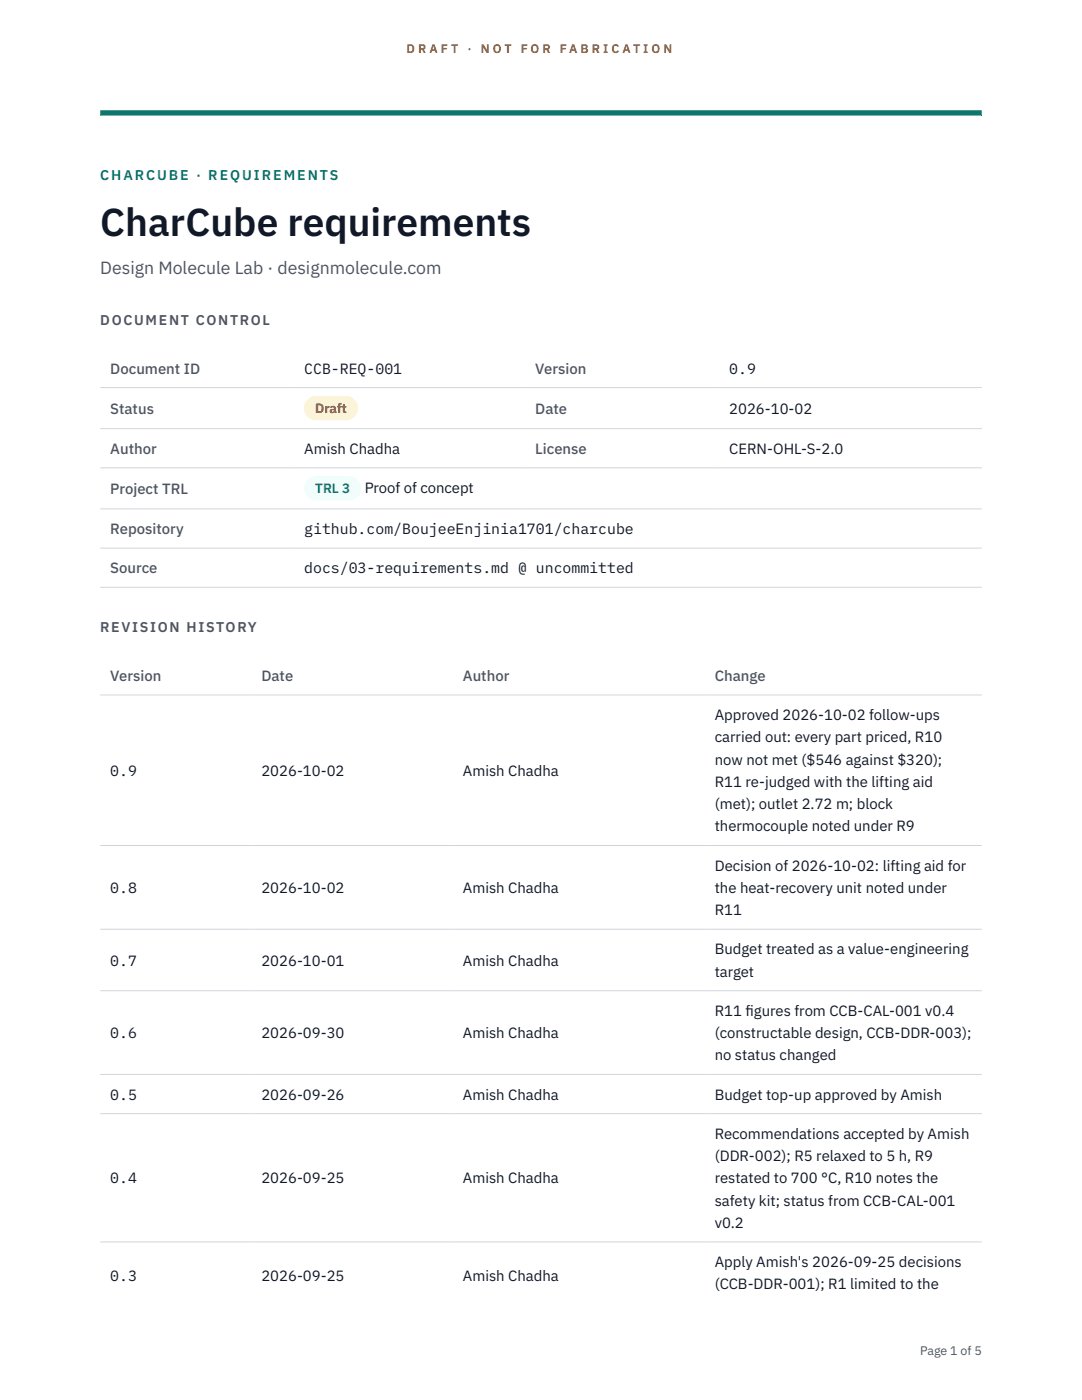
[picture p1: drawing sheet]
<svg xmlns="http://www.w3.org/2000/svg" width="216mm" height="279mm" viewBox="0 0 216 279" stroke-linecap="round" stroke-linejoin="round" font-family="sans-serif">
<defs><g id="words">
<text font-size="7.8" fill="#111827" x="20" y="47.1">CharCube requirements</text>
<text font-size="3.5" fill="#4b5563" x="20" y="54.6">Design Molecule Lab · designmolecule.com</text>
<g font-size="3" fill="#4b5563">
<text x="22" y="74.5">Document ID</text>
<text x="106.8" y="74.5">Version</text>
<text x="22" y="82.6">Status</text>
<text x="106.8" y="82.6">Date</text>
<text x="22" y="90.6">Author</text>
<text x="106.8" y="90.6">License</text>
<text x="22" y="98.6">Project TRL</text>
<text x="22" y="106.6">Repository</text>
<text x="22" y="114.4">Source</text>
<text x="22" y="135.9">Version</text>
<text x="52.2" y="135.9">Date</text>
<text x="92.4" y="135.9">Author</text>
<text x="142.6" y="135.9">Change</text>
</g>
<g font-size="3" fill="#111827">
<text x="60.7" y="74.5">CCB-REQ-001</text>
<text x="145.5" y="74.5">0.9</text>
<text x="145.5" y="82.6">2026-10-02</text>
<text x="60.7" y="90.6">Amish Chadha</text>
<text x="145.5" y="90.6">CERN-OHL-S-2.0</text>
<text x="72.8" y="98.5">Proof of concept</text>
<text x="60.7" y="106.6">github.com/BoujeeEnjinia1701/charcube</text>
<text x="60.7" y="114.4">docs/03-requirements.md @ uncommitted</text>
<text x="142.6" y="143.7">Approved 2026-10-02 follow-ups</text>
<text x="142.6" y="148.2">carried out: every part priced, R10</text>
<text x="22" y="154.8">0.9</text>
<text x="52.2" y="154.8">2026-10-02</text>
<text x="92.4" y="154.8">Amish Chadha</text>
<text x="142.6" y="152.6">now not met ($546 against $320);</text>
<text x="142.6" y="157.1">R11 re-judged with the lifting aid</text>
<text x="142.6" y="161.5">(met); outlet 2.72 m; block</text>
<text x="142.6" y="165.9">thermocouple noted under R9</text>
<text x="142.6" y="173.8">Decision of 2026-10-02: lifting aid for</text>
<text x="22" y="178.2">0.8</text>
<text x="52.2" y="178.2">2026-10-02</text>
<text x="92.4" y="178.2">Amish Chadha</text>
<text x="142.6" y="178.2">the heat-recovery unit noted under</text>
<text x="142.6" y="182.7">R11</text>
<text x="142.6" y="190.5">Budget treated as a value-engineering</text>
<text x="22" y="192.7">0.7</text>
<text x="52.2" y="192.7">2026-10-01</text>
<text x="92.4" y="192.7">Amish Chadha</text>
<text x="142.6" y="194.9">target</text>
<text x="142.6" y="202.7">R11 f</text>
<text x="148.8" y="202.7">igures from CCB-CAL-001 v0.4</text>
<text x="22" y="207.2">0.6</text>
<text x="52.2" y="207.2">2026-09-30</text>
<text x="92.4" y="207.2">Amish Chadha</text>
<text x="142.6" y="207.2">(constructable design, CCB-DDR-003);</text>
<text x="142.6" y="211.6">no status changed</text>
<text x="22" y="219.5">0.5</text>
<text x="52.2" y="219.5">2026-09-26</text>
<text x="92.4" y="219.5">Amish Chadha</text>
<text x="142.6" y="219.5">Budget top-up approved by Amish</text>
<text x="142.6" y="227.3">Recommendations accepted by Amish</text>
<text x="142.6" y="231.7">(DDR-002); R5 relaxed to 5 h, R9</text>
<text x="22" y="236.2">0.4</text>
<text x="52.2" y="236.2">2026-09-25</text>
<text x="92.4" y="236.2">Amish Chadha</text>
<text x="142.6" y="236.2">restated to 700 °C, R10 notes the</text>
<text x="142.6" y="240.6">safety kit; status from CCB-CAL-001</text>
<text x="142.6" y="245.1">v0.2</text>
<text x="22" y="255.6">0.3</text>
<text x="52.2" y="255.6">2026-09-25</text>
<text x="92.4" y="255.6">Amish Chadha</text>
<text x="142.6" y="252.9">Apply Amish's 2026-09-25 decisions</text>
<text x="142.6" y="257.3">(CCB-DDR-001); R1 limited to the</text>
</g>
<text font-size="2.8" fill="#0f766e" x="20" y="36">CHARCUBE · REQUIREMENTS</text>
<g font-size="2.8" fill="#4b5563">
<text x="20" y="64.8">DOCUMENT CONTROL</text>
<text x="20" y="126.2">REVISION HISTORY</text>
</g>
<text font-size="2.7" fill="#92400e" x="62.9" y="82.5">Draft</text>
<text font-size="2.7" fill="#0f766e" x="62.9" y="98.5">TRL 3</text>
<g font-size="2.5" fill="#b45309">
<text x="81.1" y="10.5">D R A F T</text>
<text x="93.3" y="10.5">·</text>
<text x="95.9" y="10.5">N O T</text>
<text x="103.9" y="10.5">F O R</text>
<text x="111.7" y="10.5">F A B R I C A T I O N</text>
</g>
<text font-size="2.5" fill="#4b5563" x="183.6" y="270.3">Page 1 of 5</text>
</g></defs>
<path d="M20 23.1h175.9zM20 22h175.9v1.1h-175.9z" fill-rule="evenodd" fill="#0f766e"/>
<g fill="none" stroke="#d1d5db" stroke-width=".2">
<path d="M20 77.3h175.9M20 85.5h175.9M20 93.4h175.9M20 101.6h175.9M20 109.4h175.9M20 117.2h175.9M20 138.7h175.9M20 168.7h175.9M20 185.5h175.9M20 197.7h175.9M20 214.4h175.9M20 222.3h175.9"/>
<path d="M20 247.9h175.9"/>
</g>
<path d="M60.7 79h10.7v4.9h-10.7z" fill="#fef3c7"/>
<path d="M60.7 95.1h11.4v4.8h-11.4z" fill="#f0fdfa"/>
<use href="#words"/>
</svg>
